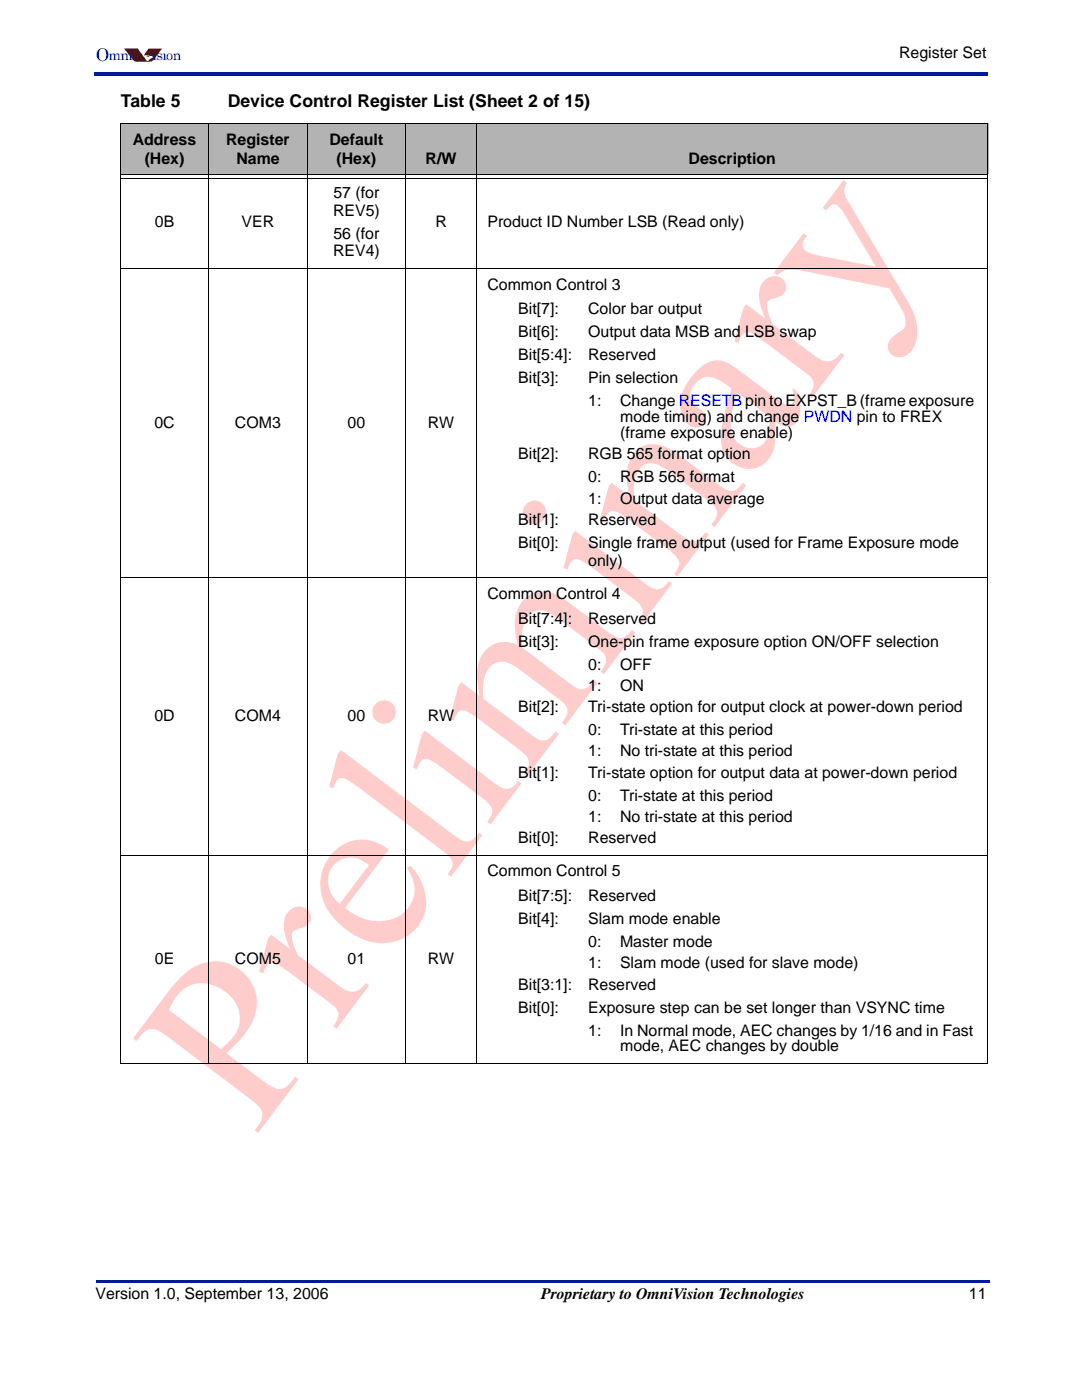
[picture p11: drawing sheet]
<svg xmlns="http://www.w3.org/2000/svg" width="216mm" height="279mm" viewBox="0 0 216 279" stroke-linecap="round" stroke-linejoin="round" font-family="sans-serif">
<defs><g id="words">
<text font-size="3.5" fill="#001a9a" x="19.1" y="12.2">O</text>
<g font-size="3.5">
<text x="24.1" y="21.4">Table 5</text>
<text x="45.4" y="21.4">Device Control Register List (Sheet 2 of 15)</text>
</g>
<g font-size="3.2">
<text x="179.4" y="11.6">Register Set</text>
<text x="26.5" y="28.9">Address</text>
<text x="45.1" y="28.9">Register</text>
<text x="65.7" y="28.9">Default</text>
<text x="28.9" y="32.8">(Hex)</text>
<text x="47.2" y="32.8">Name</text>
<text x="67.2" y="32.8">(Hex)</text>
<text x="84.9" y="32.8">R/W</text>
<text x="137.4" y="32.8">Description</text>
<text x="66.5" y="39.5">57 (for</text>
<text x="30.9" y="45.3">0B</text>
<text x="48.2" y="45.3">VER</text>
<text x="66.5" y="43">REV5)</text>
<text x="66.5" y="47.6">56 (for</text>
<text x="86.9" y="45.3">R</text>
<text x="97.3" y="45.3">Product ID Number LSB (Read only)</text>
<text x="66.5" y="51.1">REV4)</text>
<text x="97.3" y="57.8">Common Control 3</text>
<text x="103.4" y="62.8">Bit[7]:</text>
<text x="117.4" y="62.8">Color bar output</text>
<text x="103.4" y="67.4">Bit[6]:</text>
<text x="103.4" y="71.9">Bit[5:4]:</text>
<text x="117.3" y="71.9">Reserved</text>
<text x="117.4" y="67.4">Output data MSB and LSB swap</text>
<text x="103.4" y="76.5">Bit[3]:</text>
<text x="117.4" y="76.5">Pin selection</text>
<text x="117.4" y="81.1">1:</text>
<text x="123.7" y="81.1">Change RESETB pin to EXPST_B (frame exposure</text>
<text x="30.8" y="85.3">0C</text>
<text x="46.9" y="85.3">COM3</text>
<text x="69.4" y="85.3">00</text>
<text x="85.4" y="85.3">RW</text>
<text x="123.7" y="84.3">mode timing) and change PWDN pin to FREX</text>
<text x="123.7" y="87.5">(frame exposure enable)</text>
<text x="103.4" y="91.7">Bit[2]:</text>
<text x="117.4" y="91.7">RGB 565 format option</text>
<text x="117.4" y="96.3">0:</text>
<text x="117.4" y="100.5">1:</text>
<text x="123.7" y="100.5">Output data average</text>
<text x="123.7" y="96.3">RGB 565 format</text>
<text x="103.4" y="104.7">Bit[1]:</text>
<text x="117.4" y="104.7">Reserved</text>
<text x="103.4" y="109.3">Bit[0]:</text>
<text x="117.4" y="109.3">Single frame output (used for Frame Exposure mode</text>
<text x="117.4" y="112.9">only)</text>
<text x="97.3" y="119.5">Common Control 4</text>
<text x="103.4" y="124.5">Bit[7:4]:</text>
<text x="117.3" y="124.5">Reserved</text>
<text x="103.4" y="129.1">Bit[3]:</text>
<text x="117.4" y="129.1">One-pin frame exposure option ON/OFF selection</text>
<text x="117.4" y="133.6">0:</text>
<text x="117.4" y="137.9">1:</text>
<text x="123.7" y="133.6">OFF</text>
<text x="123.7" y="137.9">ON</text>
<text x="30.8" y="143.9">0D</text>
<text x="46.9" y="143.9">COM4</text>
<text x="69.4" y="143.9">00</text>
<text x="85.4" y="143.9">RW</text>
<text x="103.4" y="142.1">Bit[2]:</text>
<text x="117.4" y="142.1">Tri-state option for output clock at power-down period</text>
<text x="117.4" y="146.7">0:</text>
<text x="123.7" y="146.7">Tri-state at this period</text>
<text x="103.4" y="155.2">Bit[1]:</text>
<text x="117.4" y="155.2">Tri-state option for output data at power-down period</text>
<text x="117.4" y="150.9">1:</text>
<text x="123.7" y="150.9">No tri-state at this period</text>
<text x="117.4" y="159.8">0:</text>
<text x="123.7" y="159.8">Tri-state at this period</text>
<text x="117.4" y="164">1:</text>
<text x="123.7" y="164">No tri-state at this period</text>
<text x="103.4" y="168.2">Bit[0]:</text>
<text x="117.4" y="168.2">Reserved</text>
<text x="97.3" y="174.9">Common Control 5</text>
<text x="103.4" y="179.9">Bit[7:5]:</text>
<text x="117.3" y="179.9">Reserved</text>
<text x="103.4" y="184.4">Bit[4]:</text>
<text x="117.3" y="184.4">Slam mode enable</text>
<text x="117.4" y="189">0:</text>
<text x="123.7" y="189">Master mode</text>
<text x="30.9" y="192.4">0E</text>
<text x="46.9" y="192.4">COM5</text>
<text x="69.4" y="192.4">01</text>
<text x="85.4" y="192.4">RW</text>
<text x="103.4" y="197.5">Bit[3:1]:</text>
<text x="117.3" y="197.5">Reserved</text>
<text x="117.4" y="193.3">1:</text>
<text x="123.7" y="193.3">Slam mode (used for slave mode)</text>
<text x="103.4" y="202.1">Bit[0]:</text>
<text x="117.4" y="202.1">Exposure step can be set longer than VSYNC time</text>
<text x="117.4" y="206.7">1:</text>
<text x="123.7" y="206.7">In Normal mode, AEC changes by 1/16 and in Fast</text>
<text x="123.7" y="209.8">mode, AEC changes by double</text>
<text x="19" y="259.3">Version 1.0, September 13, 2006</text>
<text x="107.9" y="259.3">Proprietary to OmniVision Technologies</text>
<text x="193.3" y="259.3">11</text>
</g>
<g font-size="2.8" fill="#001a9a">
<text x="21.7" y="11.9">mni</text>
<text x="30.4" y="11.9">ision</text>
</g>
</g></defs>
<g fill="#001a9a">
<path d="M18.7 14.5h.3v.7h-.3z"/>
<path d="M19 14.5h178.2v.7h-178.2z"/>
<path d="M19.1 255.4h.3v.5h-.3z"/>
<path d="M19.4 255.4h178.1v.5h-178.1z"/>
</g>
<g fill="#bf0000">
<path d="M24.8 9.7h2.7l1.1 1.6a1.47 1.47 0 0 0 1 .9l.4-.4 .4-.3 .2 .1-.2-.4-1.7-.2 1-1.3h2.6l-1.7 2.3-.4 .3h-3l-.5-.2z" fill-rule="evenodd"/>
<path d="M29.4 11.1l.4 .2h-.3l-.2-.1z" fill-rule="evenodd"/>
</g>
<g fill="#bf0000">
<path d="M24.7 9.7l1.8 2.2 .7 .4h2.7l.5-.1 1.9-2.5h-2.6l-1 1.3 1.7 .1 .2 .5-.2-.1-.4 .3-.4 .5-.4-.2-1.7-2.4h-2.7h2.7l1.4 2 .7 .6a.9 .9 0 0 1 1-.7l-.2-.5-.6 .1-.2-.2h-.9l1-1.3h2.6l-1.7 2.3-.4 .3h-3l-.5-.2-.3-.4 .1 .2z"/>
<path d="M29.4 11.1l.4 .1v.1h-.3l-.2-.1 .3 .1 .2-.1-.4-.1-.1 .1z"/>
</g>
<path d="M32.4 9.8h1v.7h-1z" fill="#fff"/>
<g fill="#bf0000">
<path d="M30.5 9.8h.8v.7h-.8z"/>
<path d="M25.7 9.8h.8v.7h-.8z"/>
</g>
<g fill="#fcc">
<path d="M57.6 181.9a2.44 2.44 0 0 1 2.8-.9 2.44 2.44 0 0 1 1.6 2.6 2.66 2.66 0 0 1-2.4 1.7 1.4 1.4 0 0 0-1.4 1.7 11 11 0 0 0 1.2 3.6l8.1 6a3.6 3.6 0 0 0 4 1l.7-.5 .8-.9 .7 .5-6.5 8.6-.7-.5a2.78 2.78 0 0 0 .5-3.7l-9.5-7.2a6.8 6.8 0 0 0-3.2-1.8 2.27 2.27 0 0 0-1.8 2.2l-.8-.3 1.8-6.7 .6-.8 3.8 2.9a8.4 8.4 0 0 1-.9-6.6z"/>
<path d="M68 149.7l22.8 17.1a3.2 3.2 0 0 0 3.2 1l.5-.4 1.1-1.2 .6 .5-6.2 8.3-.7-.5 .3-.3a2.32 2.32 0 0 0-.5-3.8l-17.6-13.3a7.9 7.9 0 0 0-3.3-1.8 1.75 1.75 0 0 0-1.5 1.5l-.2 .5-.8-.2 1.7-6.6z"/>
<path d="M104.6 119.5a5.8 5.8 0 0 1 7.6-.2l9.2 6.9a3.1 3.1 0 0 0 3.2 .9l.7-.4 .8-.9 .6 .4-6.2 8.4-.7-.5a2.99 2.99 0 0 0 .9-3.4l-1-1-8.2-6.2a5.2 5.2 0 0 0-4.5-1.6 5.4 5.4 0 0 0-2.8 5.8l.1 1.6 .2 .2 9.2 6.9a3.8 3.8 0 0 0 2.5 1.2 3.9 3.9 0 0 0 2.4-1.9l.6 .5-6.4 8.6-.7-.5a3.4 3.4 0 0 0 1.1-2.9 5.1 5.1 0 0 0-2.2-2.3l-7.2-5.4a5.2 5.2 0 0 0-4.7-1.5 4.3 4.3 0 0 0-2.6 4.1l-.1 1.5 .2 1.8 9.4 7a3.2 3.2 0 0 0 3.2 1l.9-.7 .7-.9 .7 .5-6.3 8.3-.7-.5 .3-.2a2.41 2.41 0 0 0-.5-3.9l-8.7-6.6a8.4 8.4 0 0 0-3.3-1.8 1.88 1.88 0 0 0-1.6 1.6l-.1 .4-.9-.2 1.8-6.7 .6-.8 3.6 2.8-.3-2.1a7.7 7.7 0 0 1 2.1-7.5 5.3 5.3 0 0 1 5.8-.6 12.3 12.3 0 0 1-.2-6.7l.8-1.5z"/>
<path d="M126.8 90.1a5.1 5.1 0 0 1 6.2-.8l1.9 1 8.6 6.5a3.3 3.3 0 0 0 3.2 1l.7-.5 .8-.9 .7 .4-6.3 8.4-.7-.5a3.1 3.1 0 0 0 1-3 5.6 5.6 0 0 0-2.1-2.1l-6.9-5.2a6.6 6.6 0 0 0-4.5-1.9 3.7 3.7 0 0 0-2.7 3.1 9.2 9.2 0 0 0 0 4.3l9.3 7a3.1 3.1 0 0 0 3.2 .9l.9-.7 .7-.9 .7 .5-6.3 8.3-.7-.5a2.45 2.45 0 0 0 .7-3.1l-1.5-1.5-7.4-5.5a10.9 10.9 0 0 0-3.8-2.4 1.71 1.71 0 0 0-1.8 1.6l-.2 .4-.8-.2 1.7-6.6 .6-.8 3.6 2.6a10.7 10.7 0 0 1 .4-7.9z"/>
<path d="M152.4 56.1a2.44 2.44 0 0 1 2.8-.9 2.44 2.44 0 0 1 1.6 2.6 2.66 2.66 0 0 1-2.3 1.7 1.4 1.4 0 0 0-1.4 1.7 11 11 0 0 0 1.1 3.5l8.1 6.1a3.6 3.6 0 0 0 4.1 1l.6-.5 .8-.9 .7 .4-6.5 8.7-.7-.5a2.78 2.78 0 0 0 .5-3.7l-9.5-7.2a6.8 6.8 0 0 0-3.1-1.8 2.27 2.27 0 0 0-1.9 2.2l-.8-.4 1.8-6.6 .6-.8 3.8 2.9a8.4 8.4 0 0 1-.9-6.6z"/>
<path d="M168.3 36l.7 .5a3.6 3.6 0 0 0 .5 4.1l11.8 19.9a9.1 9.1 0 0 1 .9 9 2.8 2.8 0 0 1-4.8 .7 2.7 2.7 0 0 1 1.4-3.5l1-.6a1.88 1.88 0 0 0 .9-2.4l-.5-1.4-2.7-4.7-17.8-3.6a6.2 6.2 0 0 0-3.7 .3l-.9 .6-.7-.5 5.9-7.9 .7 .6-.3 .4a1.77 1.77 0 0 0-.5 1.8 1.77 1.77 0 0 0 1.5 1.2l13.1 2.7-6.5-10.8-.9-1.1a1.33 1.33 0 0 0-2.3 .3l-.3 .4-.6-.5z"/>
<path d="M35.9 195.3a8.8 8.8 0 0 1 11.9-1.8 8.4 8.4 0 0 1 1.7 11.9l-.3 .5a22.8 22.8 0 0 1-4.1 4.3l7.3 5.5a5.5 5.5 0 0 0 3.7 1.6l1.2-.6 1.6-1.8 .7 .5-8.1 10.7-.7-.5 .7-1a2.83 2.83 0 0 0-.4-4.3l-17.5-13.3a6.5 6.5 0 0 0-3.3-1.7 3.2 3.2 0 0 0-2.4 1.6l-.7 .9-.7-.5 7.5-10zM35.8 198.2l-1.2 1.5-.9 1.9 10.4 7.8a10.1 10.1 0 0 0 3.6-4.8 7 7 0 0 0-4.4-7.7 6.2 6.2 0 0 0-7.5 1.3z"/>
<path d="M66.4 170.2a8 8 0 0 1 11.2-.6l-8.8 11.6a9.6 9.6 0 0 0 11.1 1.5 6.2 6.2 0 0 0 1.7-8.9l-.4-.7 .8-.3a9.9 9.9 0 0 1 2.6 9.8 9.1 9.1 0 0 1-12.4 4.7 14.2 14.2 0 0 1-8-8.5 9.3 9.3 0 0 1 2.2-8.6zM66.8 172.4a5.3 5.3 0 0 0 .5 7.6l.5 .4 5.8-7.8a5.5 5.5 0 0 0-4.9-1.3l-.9 .4z"/>
<path d="M74.3 142.1a2.35 2.35 0 0 1 4.7 0 2.35 2.35 0 0 1-4.7 0zM84.8 145.8l13.5 10.2a4.7 4.7 0 0 0 3 1.4 2.99 2.99 0 0 0 2.1-1.6l.7 .5-6.2 8.2-.7-.5 .2-.3a2.35 2.35 0 0 0-.4-3.8l-8.8-6.7a8.5 8.5 0 0 0-3.3-1.8 2.01 2.01 0 0 0-1.5 1.7l-.2 .4-.8-.3 1.7-6.6z"/>
<path d="M104.3 102.3a2.35 2.35 0 0 1 4.7 0 2.35 2.35 0 0 1-4.7 0zM114.8 106l13.6 10.2a4.7 4.7 0 0 0 2.9 1.4 2.99 2.99 0 0 0 2.1-1.6l.7 .5-6.2 8.2-.6-.5 .2-.3a2.35 2.35 0 0 0-.5-3.9l-8.7-6.6a8.5 8.5 0 0 0-3.3-1.8 2.01 2.01 0 0 0-1.6 1.6l-.1 .4-.9-.2 1.8-6.6z"/>
<path d="M139.1 73.9a5.3 5.3 0 0 1 5.2-1.8 12.6 12.6 0 0 1 3.5 2.1l7.7 5.7a2.92 2.92 0 0 0 2.2 .9 1.44 1.44 0 0 0 .6-1.8l-.2-1.6 1.1 .8a6.8 6.8 0 0 1-.3 6 2.53 2.53 0 0 1-3.8 .2l-.4-.3v3a6.1 6.1 0 0 1-3.7 6.2 5.8 5.8 0 0 1-7.2-6.2 41.6 41.6 0 0 1 2.1-9.6 8.8 8.8 0 0 0-4.7-2.3 3.7 3.7 0 0 0-3 5.2l1.6 1.3a1.96 1.96 0 0 1 .5 2.9 1.96 1.96 0 0 1-2.9 .2 5.8 5.8 0 0 1-.9-7.2l1.3-2.2zM147.1 78.4l-1.1 4.4a6.2 6.2 0 0 0 1 5.4 3.6 3.6 0 0 0 5.8-.3l.4-1 .2-1.3 .1-2.4z"/>
</g>
<g fill="#b3b3b3">
<path d="M24.1 24.7h17.5v10h-17.5z"/>
<path d="M41.6 24.7h19.9v10h-19.9z"/>
<path d="M61.4 24.7h19.5v10h-19.5z"/>
<path d="M80.9 24.7h14.3v10h-14.3z"/>
<path d="M95.1 24.7h102.1v10h-102.1z"/>
</g>
<g fill="none" stroke="#000" stroke-width=".2">
<path d="M24 24.7h173.2M24.1 24.8v187.4M24.2 34.8h172.8M24.2 35.7h172.8M41.6 24.6v187.8M61.4 24.6v187.8M80.9 24.6v187.8M95.1 24.6v187.8M197.1 24.8v187.4M24 53.6h173.2M24 115.3h173.2M24 170.7h173.2"/>
<path d="M24 212.3h173.2"/>
</g>
<use href="#words"/>
</svg>
